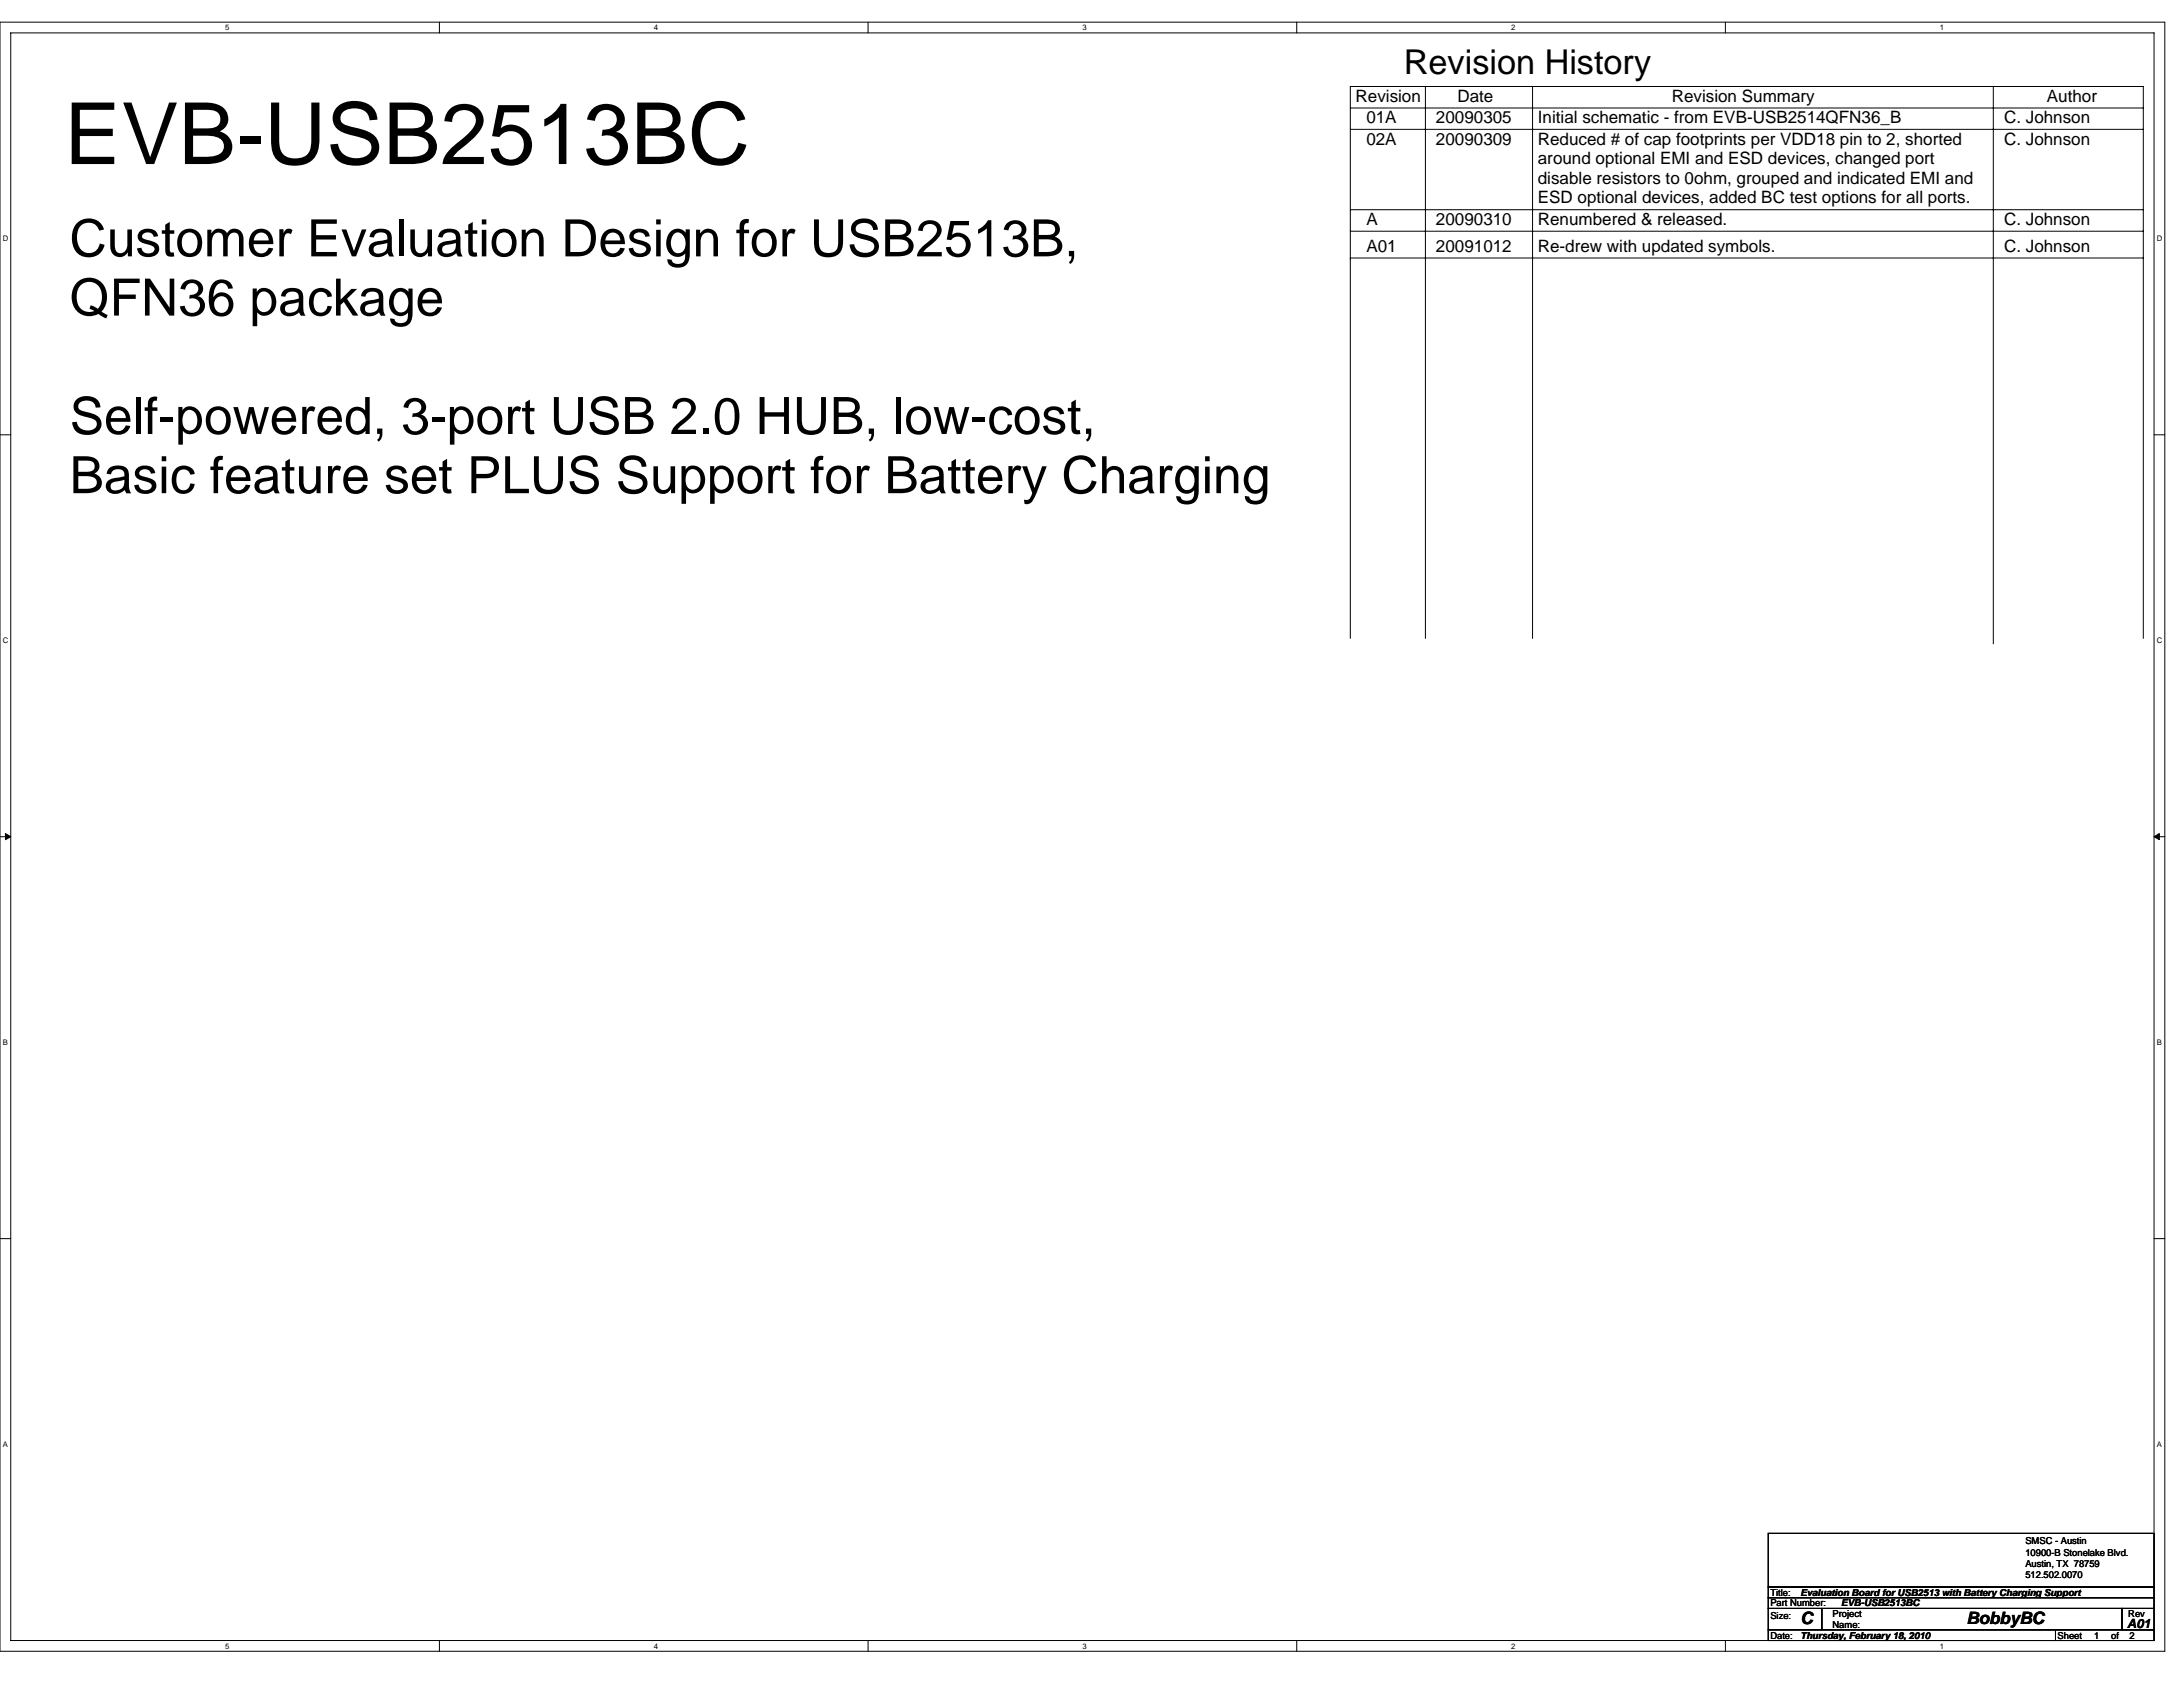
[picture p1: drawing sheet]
<svg xmlns="http://www.w3.org/2000/svg" width="279mm" height="216mm" viewBox="0 0 279 216" stroke-linecap="round" stroke-linejoin="round" font-family="sans-serif">
<defs><g id="words">
<text font-size="11" x="8.2" y="21">EVB-USB2513BC</text>
<g font-size="6.6">
<text x="8.9" y="32.8">Customer Evaluation Design for USB2513B,</text>
<text x="8.9" y="40.4">QFN36 package</text>
<text x="8.9" y="55.5">Self-powered, 3-port USB 2.0 HUB, low-cost,</text>
<text x="8.9" y="63.1">Basic feature set PLUS Support for Battery Charging</text>
</g>
<text font-size="4.4" x="179.7" y="9.5">Revision History</text>
<g font-size="2.2">
<text x="173.5" y="13">Revision</text>
<text x="174.9" y="15.8">01A</text>
<text x="183.8" y="15.8">20090305</text>
<text x="186.5" y="13">Date</text>
<text x="196.8" y="15.8">Initial schematic - from EVB-USB2514QFN36_B</text>
<text x="214" y="13">Revision Summary</text>
<text x="256.5" y="15.8">C. Johnson</text>
<text x="262" y="13">Author</text>
<text x="174.9" y="18.5">02A</text>
<text x="183.8" y="18.5">20090309</text>
<text x="196.8" y="18.5">Reduced # of cap footprints per VDD18 pin to 2, shorted</text>
<text x="196.8" y="21">around optional EMI and ESD devices, changed port</text>
<text x="196.8" y="23.5">disable resistors to 0ohm, grouped and indicated EMI and</text>
<text x="256.5" y="18.5">C. Johnson</text>
<text x="174.9" y="28.8">A</text>
<text x="183.8" y="28.8">20090310</text>
<text x="196.8" y="26">ESD optional devices, added BC test options for all ports.</text>
<text x="196.8" y="28.8">Renumbered &amp; released.</text>
<text x="256.5" y="28.8">C. Johnson</text>
<text x="174.9" y="32.2">A01</text>
<text x="183.8" y="32.2">20091012</text>
<text x="196.8" y="32.2">Re-drew with updated symbols.</text>
<text x="256.5" y="32.2">C. Johnson</text>
<text x="230.4" y="207.8">C</text>
<text x="251.7" y="207.8">BobbyBC</text>
</g>
<text font-size="1.6" x="272.3" y="208.3">A01</text>
<g font-size="1.2">
<text x="259.2" y="197.6">SMSC - Austin</text>
<text x="259.2" y="199.1">10900-B Stonelake Blvd.</text>
<text x="259.2" y="200.5">Austin, TX 78759</text>
<text x="259.2" y="202">512.502.0070</text>
<text x="226.6" y="204.2">Title:</text>
<text x="226.6" y="207.2">Size:</text>
<text x="226.6" y="205.6">Part Number:</text>
<text x="226.6" y="209.7">Date:</text>
<text x="230.4" y="204.2">Evaluation Board for USB2513 with Battery Charging Support</text>
<text x="230.4" y="209.7">Thursday, February 18, 2010</text>
<text x="234.5" y="207">Project</text>
<text x="234.5" y="208.3">Name:</text>
<text x="235.6" y="205.6">EVB-USB2513BC</text>
<text x="263.4" y="209.7">Sheet</text>
<text x="268" y="209.7">1</text>
<text x="270.2" y="209.7">of</text>
<text x="272.4" y="207">Rev</text>
<text x="272.5" y="209.7">2</text>
</g>
<g font-size="1">
<text x="28.8" y="3.9">5</text>
<text x="83.7" y="3.9">4</text>
<text x="138.5" y="3.9">3</text>
<text x="193.4" y="3.9">2</text>
<text x="248.3" y="3.9">1</text>
<text x=".4" y="30.8">D</text>
<text x="276.1" y="30.8">D</text>
<text x=".4" y="82.3">C</text>
<text x="276.1" y="82.3">C</text>
<text x=".4" y="133.7">B</text>
<text x="276.1" y="133.7">B</text>
<text x=".4" y="185.1">A</text>
<text x="276.1" y="185.1">A</text>
<text x="28.8" y="211">5</text>
<text x="83.7" y="211">4</text>
<text x="138.5" y="211">3</text>
<text x="193.4" y="211">2</text>
<text x="248.3" y="211">1</text>
</g>
</g></defs>
<path d="M0 2.8h277.1v208.5h-277.1zM1.4 4.2h274.3v205.8h-274.3z" fill="none" stroke="#000" stroke-width=".13"/>
<g fill="#fff">
<path d="M28.8 3h.6v1.1h-.6z"/>
<path d="M28.8 210.1h.6v1.1h-.6z"/>
</g>
<path d="M56.2 2.8v1.4M56.2 210v1.3" fill="none" stroke="#000" stroke-width=".13"/>
<g fill="#fff">
<path d="M83.7 3h.5v1.1h-.5z"/>
<path d="M83.7 210.1h.5v1.1h-.5z"/>
</g>
<path d="M111.1 2.8v1.4M111.1 210v1.3" fill="none" stroke="#000" stroke-width=".13"/>
<g fill="#fff">
<path d="M138.5 3h.6v1.1h-.6z"/>
<path d="M138.5 210.1h.6v1.1h-.6z"/>
</g>
<path d="M166 2.8v1.4M166 210v1.3" fill="none" stroke="#000" stroke-width=".13"/>
<g fill="#fff">
<path d="M193.4 3h.6v1.1h-.6z"/>
<path d="M193.4 210.1h.6v1.1h-.6z"/>
</g>
<path d="M220.8 2.8v1.4M220.8 210v1.3" fill="none" stroke="#000" stroke-width=".13"/>
<g fill="#fff">
<path d="M248.3 3h.5v1.1h-.5z"/>
<path d="M248.3 210.1h.5v1.1h-.5z"/>
<path d="M.4 29.9h.7v1.1h-.7z"/>
<path d="M276.1 29.9h.7v1.1h-.7z"/>
<path d="M.4 81.4h.7v1.1h-.7z"/>
<path d="M276.1 81.4h.7v1.1h-.7z"/>
</g>
<path d="M0 55.6h1.4M275.7 55.6h1.4" fill="none" stroke="#000" stroke-width=".13"/>
<g fill="#fff">
<path d="M.4 132.8h.6v1.1h-.6z"/>
<path d="M276.1 132.8h.6v1.1h-.6z"/>
</g>
<path d="M0 107.1h1.4M275.7 107.1h1.4" fill="none" stroke="#000" stroke-width=".13"/>
<path d="M.7 106.7l.7 .4-.7 .4zM275.7 107.1l.7-.4v.8z" fill="#000" stroke="#000" stroke-width=".13"/>
<g fill="#fff">
<path d="M.4 184.2h.6v1.1h-.6z"/>
<path d="M276.1 184.2h.6v1.1h-.6z"/>
</g>
<g fill="none" stroke="#000" stroke-width=".13">
<path d="M172.8 13.8h101.5M172.8 16.6h101.5M182.4 11.1v70.6M196.2 11.1v70.6M255.1 11.1v71.3M172.8 26.8h101.5M172.8 29.6h101.5M172.8 33h.1M172.8 33h101.5M172.8 81.7v-70.6h101.5v70.6M0 158.5h1.4M275.7 158.5h1.4"/>
<path d="M226.3 196.2h49.4v6.9h-49.4zM226.3 203.1h49.4v1.4h-49.4zM226.3 204.5h49.4v1.3h-49.4zM226.3 208.6h36.8v1.4h-36.8zM226.3 205.8h6.9v2.8h-6.9zM233.2 205.8h38.4v2.8h-38.4zM263.1 208.6h12.6v1.4h-12.6zM271.6 205.8h4.1v2.8h-4.1z"/>
</g>
<use href="#words"/>
</svg>
